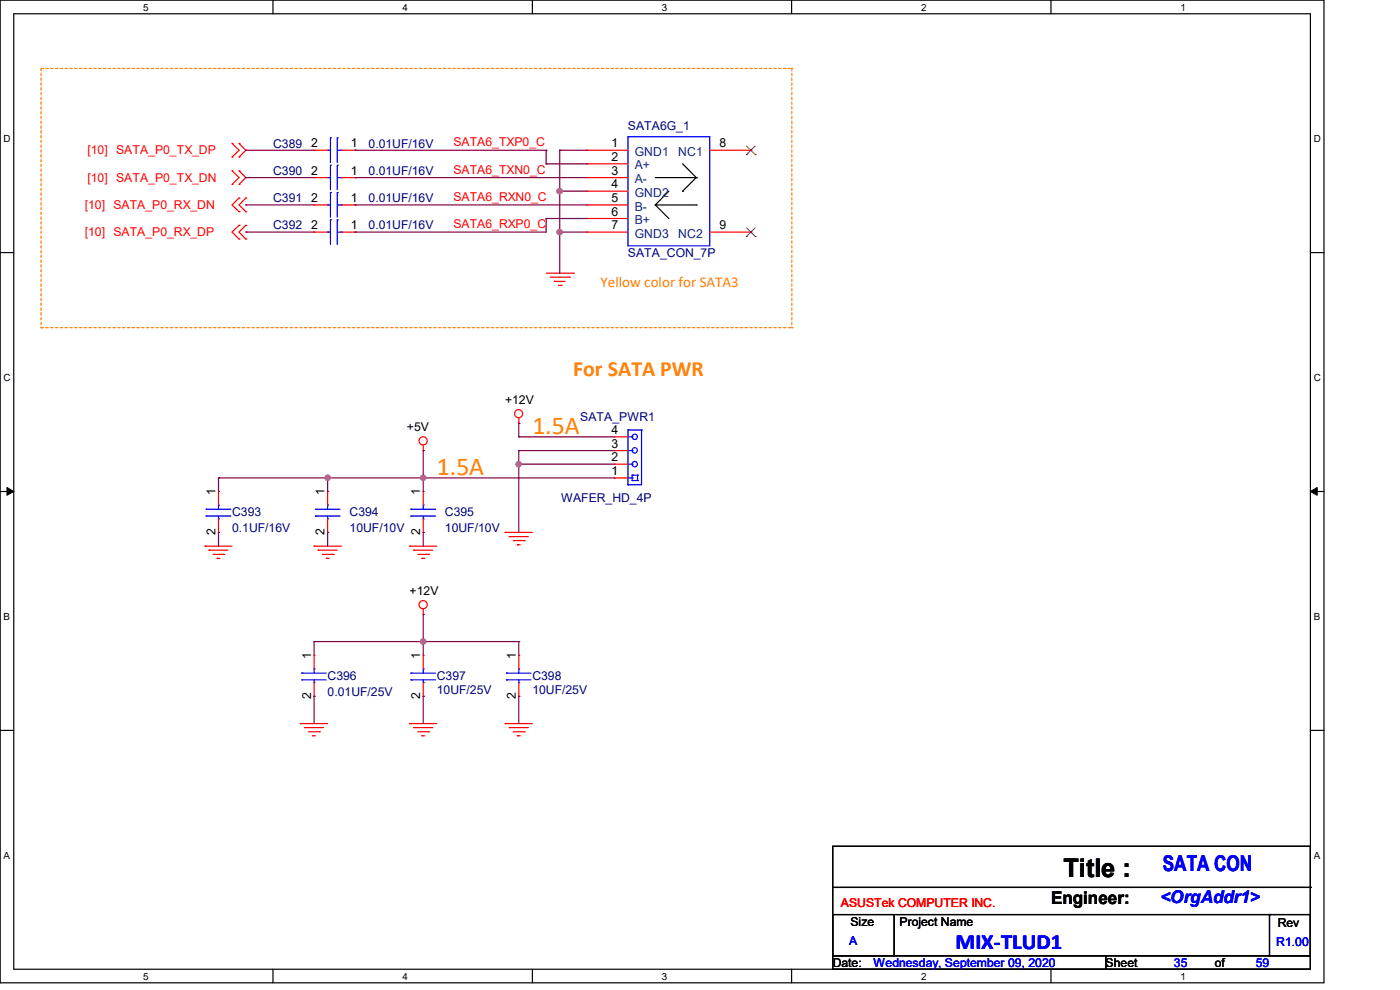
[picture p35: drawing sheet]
<svg xmlns="http://www.w3.org/2000/svg" width="297mm" height="210mm" viewBox="0 0 297 210" stroke-linecap="round" stroke-linejoin="round" font-family="sans-serif">
<defs><g id="words">
<g font-size="5.5" fill="#ff8000">
<text x="112.9" y="92.1">1.5A</text>
<text x="92.7" y="100.8">1.5A</text>
</g>
<text font-size="5.5" x="225.6" y="186.1">Title :</text>
<text font-size="4.6" fill="#ff8000" x="121.6" y="79.7">For SATA PWR</text>
<g font-size="4.6" fill="#00f">
<text x="246.7" y="184.8">SATA CON</text>
<text x="202.7" y="201.3">MIX-TLUD1</text>
</g>
<text font-size="3.7" x="223" y="191.7">Engineer:</text>
<text font-size="3.7" fill="#00f" x="246.2" y="191.6">&lt;OrgAddr1&gt;</text>
<text font-size="3.2" fill="#ff8000" x="127.4" y="61">Yellow color for SATA3</text>
<g font-size="2.6" fill="#000080">
<text x="133.2" y="27.6">SATA6G_1</text>
<text x="58" y="31.3">C389</text>
<text x="78.2" y="31.3">0.01UF/16V</text>
<text x="58" y="37.1">C390</text>
<text x="78.2" y="37.1">0.01UF/16V</text>
<text x="58" y="42.9">C391</text>
<text x="78.2" y="42.9">0.01UF/16V</text>
<text x="58" y="48.7">C392</text>
<text x="78.2" y="48.7">0.01UF/16V</text>
<text x="133.2" y="54.5">SATA_CON_7P</text>
<text x="123.1" y="89.2">SATA_PWR1</text>
<text x="119" y="106.6">WAFER_HD_4P</text>
<text x="49.2" y="109.5">C393</text>
<text x="49.2" y="112.9">0.1UF/16V</text>
<text x="74.2" y="109.5">C394</text>
<text x="74.2" y="112.9">10UF/10V</text>
<text x="94.4" y="109.5">C395</text>
<text x="94.4" y="112.9">10UF/10V</text>
<text x="69.5" y="144.2">C396</text>
<text x="69.5" y="147.7">0.01UF/25V</text>
<text x="92.7" y="144.2">C397</text>
<text x="92.7" y="147.1">10UF/25V</text>
<text x="112.9" y="144.2">C398</text>
<text x="112.9" y="147.1">10UF/25V</text>
</g>
<g font-size="2.6" fill="#f00">
<text x="18.5" y="32.8">[10] SATA_P0_TX_DP</text>
<text x="96.2" y="31.1">SATA6_TXP0_C</text>
<text x="18.5" y="38.6">[10] SATA_P0_TX_DN</text>
<text x="96.2" y="36.9">SATA6_TXN0_C</text>
<text x="18" y="44.3">[10] SATA_P0_RX_DN</text>
<text x="96.2" y="42.7">SATA6_RXN0_C</text>
<text x="18" y="50.1">[10] SATA_P0_RX_DP</text>
<text x="96.2" y="48.4">SATA6_RXP0_C</text>
<text x="178.4" y="192.3">ASUSTek COMPUTER INC.</text>
</g>
<g font-size="2.6">
<text x="66" y="31.2">2</text>
<text x="74.5" y="31.2">1</text>
<text x="129.8" y="31.2">1</text>
<text x="129.8" y="34.1">2</text>
<text x="152.6" y="31.2">8</text>
<text x="66" y="37">2</text>
<text x="74.5" y="37">1</text>
<text x="129.8" y="37">3</text>
<text x="129.8" y="39.9">4</text>
<text x="66" y="42.8">2</text>
<text x="74.5" y="42.8">1</text>
<text x="129.8" y="42.8">5</text>
<text x="129.8" y="45.7">6</text>
<text x="66" y="48.6">2</text>
<text x="74.5" y="48.6">1</text>
<text x="129.8" y="48.6">7</text>
<text x="152.6" y="48.6">9</text>
<text x="107.1" y="85.8">+12V</text>
<text x="86.3" y="91.5">+5V</text>
<text x="129.8" y="95">3</text>
<text x="129.8" y="92">4</text>
<text x="129.8" y="100.8">1</text>
<text x="129.8" y="97.8">2</text>
<text x="45.7" y="105.1" transform="rotate(-90 45.7 105.1)">1</text>
<text x="68.9" y="105.1" transform="rotate(-90 68.9 105.1)">1</text>
<text x="89.2" y="105.1" transform="rotate(-90 89.2 105.1)">1</text>
<text x="45.7" y="113.5" transform="rotate(-90 45.7 113.5)">2</text>
<text x="68.9" y="113.5" transform="rotate(-90 68.9 113.5)">2</text>
<text x="89.2" y="113.5" transform="rotate(-90 89.2 113.5)">2</text>
<text x="86.9" y="126.3">+12V</text>
<text x="66" y="139.9" transform="rotate(-90 66 139.9)">1</text>
<text x="89.2" y="139.9" transform="rotate(-90 89.2 139.9)">1</text>
<text x="109.4" y="139.9" transform="rotate(-90 109.4 139.9)">1</text>
<text x="66" y="148.3" transform="rotate(-90 66 148.3)">2</text>
<text x="89.2" y="148.3" transform="rotate(-90 89.2 148.3)">2</text>
<text x="109.4" y="148.3" transform="rotate(-90 109.4 148.3)">2</text>
<text x="180.4" y="196.3">Size</text>
<text x="190.8" y="196.3">Project Name</text>
<text x="271.1" y="196.6">Rev</text>
<text x="176.7" y="205.1">Date:</text>
<text x="234.6" y="205.1">Sheet</text>
<text x="257.7" y="205.1">of</text>
</g>
<g font-size="2.6" fill="#004080">
<text x="134.7" y="33.1">GND1</text>
<text x="134.7" y="35.9">A+</text>
<text x="143.9" y="33.1">NC1</text>
<text x="134.7" y="38.9">A-</text>
<text x="134.7" y="41.7">GND2</text>
<text x="134.7" y="44.7">B-</text>
<text x="134.7" y="47.5">B+</text>
<text x="134.7" y="50.4">GND3</text>
<text x="143.9" y="50.4">NC2</text>
</g>
<g font-size="2.6" fill="#00f">
<text x="180.1" y="200.4">A</text>
<text x="270.8" y="200.7">R1.00</text>
<text x="185.3" y="205.1">Wednesday, September 09, 2020</text>
<text x="249" y="205.1">35</text>
<text x="266.4" y="205.1">59</text>
</g>
<g font-size="2.1">
<text x="30.4" y="2.2">5</text>
<text x="85.4" y="2.2">4</text>
<text x="140.4" y="2.2">3</text>
<text x="195.4" y="2.2">2</text>
<text x="250.4" y="2.2">1</text>
<text x=".8" y="30.1">D</text>
<text x="278.7" y="30.1">D</text>
<text x=".8" y="80.8">C</text>
<text x="278.7" y="80.8">C</text>
<text x=".8" y="131.5">B</text>
<text x="278.7" y="131.5">B</text>
<text x=".8" y="182.2">A</text>
<text x="278.7" y="182.2">A</text>
<text x="30.4" y="207.8">5</text>
<text x="85.4" y="207.8">4</text>
<text x="140.4" y="207.8">3</text>
<text x="195.4" y="207.8">2</text>
<text x="250.4" y="207.8">1</text>
</g>
</g></defs>
<path d="M0 0h280.9v208.5h-280.9zM2.9 2.9h275.1v202.7h-275.1z" fill="none" stroke="#000" stroke-width=".25"/>
<g fill="#fff">
<path d="M30.4 .3h1.1v2.4h-1.1z"/>
<path d="M30.4 205.9h1.1v2.3h-1.1z"/>
</g>
<path d="M57.9 0v2.9M57.9 205.6v2.9" fill="none" stroke="#000" stroke-width=".25"/>
<g fill="#fff">
<path d="M85.4 .3h1.1v2.4h-1.1z"/>
<path d="M85.4 205.9h1.1v2.3h-1.1z"/>
</g>
<path d="M112.9 0v2.9M112.9 205.6v2.9" fill="none" stroke="#000" stroke-width=".25"/>
<g fill="#fff">
<path d="M140.4 .3h1.2v2.4h-1.2z"/>
<path d="M140.4 205.9h1.2v2.3h-1.2z"/>
</g>
<path d="M167.9 0v2.9M167.9 205.6v2.9" fill="none" stroke="#000" stroke-width=".25"/>
<g fill="#fff">
<path d="M195.4 .3h1.2v2.4h-1.2z"/>
<path d="M195.4 205.9h1.2v2.3h-1.2z"/>
</g>
<path d="M223 0v2.9M223 205.6v2.9" fill="none" stroke="#000" stroke-width=".25"/>
<g fill="#fff">
<path d="M250.4 .3h1.2v2.4h-1.2z"/>
<path d="M250.4 205.9h1.2v2.3h-1.2z"/>
<path d="M.8 28.2h1.4v2.4h-1.4z"/>
<path d="M278.7 28.2h1.5v2.4h-1.5z"/>
<path d="M.8 78.9h1.4v2.3h-1.4z"/>
<path d="M278.7 78.9h1.5v2.3h-1.5z"/>
</g>
<path d="M0 53.6h2.9M278 53.6h2.9" fill="none" stroke="#000" stroke-width=".25"/>
<g fill="#fff">
<path d="M.8 129.6h1.3v2.3h-1.3z"/>
<path d="M278.7 129.6h1.4v2.3h-1.4z"/>
</g>
<path d="M0 104.3h2.9M278 104.3h2.9" fill="none" stroke="#000" stroke-width=".25"/>
<path d="M1.5 103.4l1.4 .9-1.4 .8zM278 104.3l1.4-.9v1.7z" fill="#000" stroke="#000" stroke-width=".21"/>
<g fill="#fff">
<path d="M.8 180.3h1.3v2.3h-1.3z"/>
<path d="M278.7 180.3h1.4v2.3h-1.4z"/>
</g>
<g fill="none" stroke="#000" stroke-width=".25">
<path d="M139 37.7h8.7M144.8 34.8l2.9 2.9M147.7 37.7h.1M147.7 37.7l-2.9 2.9M139 43.5h.1M139 43.5h8.7M139 43.5l2.9 2.9M141.9 40.6l-2.9 2.9M144.8 40.6h.1M147.7 43.5h.1M0 154.9h2.9M278 154.9h2.9"/>
<path d="M176.7 179.5h101.3v23.2h-101.3zM176.7 194h13v8.7h-13zM176.7 188.3h101.3M190 194h79.3M269.3 194h8.7v8.7h-8.7zM269.3 194h.1M278 188.3h.1M176.7 202.7h57.9v2.9h-57.9zM234.6 202.7h43.4v2.9h-43.4z"/>
</g>
<path d="M8.7 14.5h159.3M8.7 14.5v55M168 14.5h.1M168 14.5v55M8.7 69.5h159.3M8.7 69.5h.1M168 69.5h.1" fill="none" stroke="#ff8000" stroke-width=".25" stroke-dasharray=".5"/>
<g fill="none" stroke="#f00" stroke-width=".25">
<path d="M49.2 30.4h.1M49.2 33.3h.1M49.2 36.2h.1M49.2 39.1h.1M49.2 30.4l1.5 1.5-1.5 1.4M49.2 36.2l1.5 1.5-1.5 1.4M50.7 33.3h.1M50.7 30.4h.1M50.7 39.1h.1M50.7 36.2h.1M50.7 30.4l1.5 1.5-1.5 1.4M50.7 36.2l1.5 1.5-1.5 1.4"/>
<path d="M66.6 37.7h.1M66.6 31.9h.1M66.6 31.9h2.9M66.6 37.7h2.9M72.4 31.9h2.9M72.4 37.7h2.9M75.3 37.7h.1M75.3 31.9h.1M124.5 31.9h.1M124.5 34.8h.1M124.5 37.7h.1M124.5 31.9h8.7"/>
<path d="M124.5 34.8h8.7M124.5 37.7h8.7M150.6 31.9h8.7M159.3 31.9h.1M50.7 47.8h.1M50.7 50.7h.1M50.7 42h.1M50.7 44.9h.1M50.7 47.8l-1.5 1.4 1.5 1.5M50.7 42l-1.5 1.5 1.5 1.4M52.2 47.8h.1M52.2 50.7h.1"/>
<path d="M52.2 42h.1M52.2 44.9h.1M52.2 47.8l-1.5 1.4 1.5 1.5M52.2 42l-1.5 1.5 1.5 1.4M66.6 49.2h.1M66.6 43.5h.1M66.6 43.5h2.9M66.6 49.2h2.9M72.4 43.5h2.9M72.4 49.2h2.9M75.3 49.2h.1M75.3 43.5h.1"/>
<path d="M115.9 58h5.7M116.7 58.8h4.1M117.6 59.7h.1M117.6 59.7h2.3M120.8 58.8h.1M121.6 58h.1M124.5 40.6h.1M124.5 43.5h.1M124.5 46.4h.1M124.5 49.2h.1M124.5 40.6h8.7M124.5 43.5h8.7"/>
<path d="M124.5 46.4h8.7M124.5 49.2h8.7M150.6 49.2h8.7M159.3 49.2h.1M118.4 60.5h.6M119 60.5h.1M89.8 95.6h.1M89.8 94.4v1.2M110.1 89.8h.1M110.1 88.6v1.2M130.3 98.5h.1M130.3 95.6h.1"/>
<path d="M130.3 92.7h.1M130.3 98.5h2.9M130.3 95.6h2.9M130.3 92.7h2.9M43.5 115.9h.1M43.5 115.9h5.7M44.3 116.7h.1M44.3 116.7h4.1M45.2 117.6h2.3M46.1 118.4h.1M46.1 118.4h.6M46.4 104.3h.1"/>
<path d="M46.4 112.9h.1M46.4 104.3v2.8M46.4 110.1v2.8M47.5 117.6h.1M66.6 115.9h.1M66.6 115.9h5.8M67.5 116.7h.1M67.5 116.7h4M68.4 117.6h2.3M69.2 118.4h.1M69.2 118.4h.6M69.5 104.3h.1"/>
<path d="M69.5 112.9h.1M69.5 104.3v2.8M69.5 110.1v2.8M70.7 117.6h.1M86.9 115.9h.1M86.9 115.9h5.8M87.8 116.7h.1M87.8 116.7h4M88.6 117.6h2.3M89.5 118.4h.1M89.5 118.4h.6M89.8 104.3h.1"/>
<path d="M89.8 112.9h.1M89.8 104.3v2.8M89.8 110.1v2.8M90.9 117.6h.1M107.1 112.9h.1M107.1 112.9h5.8M108 113.8h.1M108 113.8h4.1M108.9 114.7h2.3M109.8 115.6h.1M109.8 115.6h.6M111.2 114.7h.1"/>
<path d="M130.3 101.4h.1M130.3 101.4h2.9M66.6 139h.1M66.6 139v2.9M89.8 130.3h.1M89.8 139h.1M89.8 129.2v1.1M89.8 139v2.9M110.1 139h.1M110.1 139v2.9M63.7 153.5h.1M63.7 153.5h5.8"/>
<path d="M64.6 154.3h.1M64.6 154.3h4.1M65.4 155.2h2.4M66.3 156.1h.1M66.3 156.1h.6M66.6 147.7h.1M66.6 144.8v2.9M67.8 155.2h.1M86.9 153.5h.1M86.9 153.5h5.8M87.8 154.3h.1M87.8 154.3h4"/>
<path d="M88.6 155.2h2.3M89.5 156.1h.1M89.5 156.1h.6M89.8 147.7h.1M89.8 144.8v2.9M90.9 155.2h.1M107.1 153.5h.1M107.1 153.5h5.8M108 154.3h.1M108 154.3h4.1M108.9 155.2h2.3M109.8 156.1h.1"/>
<path d="M109.8 156.1h.6M110.1 147.7h.1M110.1 144.8v2.9M111.2 155.2h.1"/>
<circle cx="89.8" cy="93.5" r=".87"/>
<circle cx="110" cy="87.8" r=".86"/>
<circle cx="89.8" cy="128.3" r=".87"/>
</g>
<g fill="none" stroke="#00f" stroke-width=".25">
<path d="M69.5 37.7h.1M69.5 31.9h.1M69.5 37.7h.6M69.5 31.9h.6M70.1 35.1h.1M70.1 29.3h.1M70.1 29.3v5.2M70.1 35.1v5.2M71.5 35.1h.1M71.5 29.3h.1M71.5 29.3v5.2M71.5 35.1v5.2"/>
<path d="M71.5 37.7h.9M71.5 31.9h.9M72.4 37.7h.1M72.4 31.9h.1M133.2 29h17.4v23.2h-17.4zM69.5 49.2h.1M69.5 43.5h.1M69.5 49.2h.6M69.5 43.5h.6M70.1 46.7h.1M70.1 40.9h.1M70.1 40.9v5.2"/>
<path d="M70.1 46.7v5.2M71.5 46.7h.1M71.5 40.9h.1M71.5 40.9v5.2M71.5 46.7v5.2M71.5 49.2h.9M71.5 43.5h.9M72.4 49.2h.1M72.4 43.5h.1M133.2 91.2h.1M133.2 91.2h2.9M133.2 91.2v11.6"/>
<path d="M133.2 98.5h.9M133.2 95.6h.9M133.2 92.7h.9M134.1 98.5h.1M134.1 95.6h.1M134.1 92.7h.1M136.1 91.2h.1M136.1 91.2v11.6h-2.9M43.7 108h.1M43.7 109.5h.1M43.7 108h5.3M43.7 109.5h5.3"/>
<path d="M46.4 107.1h.1M46.4 110.1h.1M46.4 107.1v.9M46.4 109.5v.6M66.9 108h.1M66.9 109.5h.1M66.9 108h5.2M66.9 109.5h5.2M69.5 107.1h.1M69.5 110.1h.1M69.5 107.1v.9M69.5 109.5v.6"/>
<path d="M87.2 108h.1M87.2 109.5h.1M87.2 108h5.2M87.2 109.5h5.2M89.8 107.1h.1M89.8 110.1h.1M89.8 107.1v.9M89.8 109.5v.6M133.2 102.8h.1M133.2 101.4h.9M134.1 101.9h.1M134.1 100.8h.1"/>
<path d="M134.1 101.4h.1M134.1 101.9h1.2M134.1 100.8v1.1M134.1 100.8h1.2M135.3 101.9h.1M135.3 100.8h.1M135.3 100.8v1.1M64 142.8h.1M64 144.2h.1M64 142.8h5.2M64 144.2h5.2M66.6 141.9h.1"/>
<path d="M66.6 144.8h.1M66.6 141.9v.9M66.6 144.2v.6M87.2 142.8h.1M87.2 144.2h.1M87.2 142.8h5.2M87.2 144.2h5.2M89.8 141.9h.1M89.8 144.8h.1M89.8 141.9v.9M89.8 144.2v.6M107.4 142.8h.1"/>
<path d="M107.4 144.2h.1M107.4 142.8h5.2M107.4 144.2h5.2M110.1 141.9h.1M110.1 144.8h.1M110.1 141.9v.9M110.1 144.2v.6"/>
<circle cx="134.7" cy="98.5" r=".56"/>
<circle cx="134.7" cy="92.7" r=".56"/>
<circle cx="134.7" cy="95.5" r=".56"/>
</g>
<path d="M158.4 32.8h.1M158.4 31l1.8 1.8M160.2 31l-1.8 1.8M160.2 32.8h.1M158.4 50.2h.1M158.4 48.3l1.8 1.9M160.2 48.3l-1.8 1.9M160.2 50.2h.1" fill="none" stroke="#804000" stroke-width=".21"/>
<g fill="none" stroke="#800040" stroke-width=".25">
<path d="M52.2 31.9h.1M52.2 37.7h.1M52.2 31.9h14.4M52.2 37.7h14.4M75.3 31.9h.1M75.3 37.7h.1M75.3 31.9h40.6M75.3 37.7h49.2M115.9 34.8h.1M115.9 31.9h.1M115.9 31.9v2.9M115.9 34.8h8.6"/>
<path d="M118.7 31.9h.1M118.7 31.9v26.1M118.7 31.9h5.8M52.2 43.5h.1M52.2 49.2h.1M52.2 49.2h14.4M52.2 43.5h14.4M75.3 43.5h.1M75.3 49.2h.1M75.3 43.5h49.2M115.9 46.4h.1M115.9 46.4h8.6"/>
<path d="M115.9 46.4v2.8h-40.6M118.7 40.6h.1M118.7 49.2h.1M118.7 40.6h5.8M118.7 49.2h5.8M89.8 95.6h.1M89.8 95.6v8.7M110.1 98.5h.1M110.1 89.8h.1M110.1 92.7h.1M110.1 95.6h.1M110.1 89.8v2.9"/>
<path d="M110.1 95.6v17.3M110.1 92.7h20.2M110.1 98.5h20.2M110.1 95.6h20.2M46.4 101.4h.1M46.4 112.9h.1M46.4 101.4h83.9M46.4 101.4v2.9M46.4 112.9v3M69.5 112.9h.1M69.5 101.4h.1M69.5 101.4v2.9"/>
<path d="M69.5 112.9v3M89.8 112.9h.1M89.8 101.4h.1M89.8 112.9v3M66.6 136.1h.1M66.6 136.1h43.5M66.6 136.1v2.9M89.8 136.1h.1M89.8 130.3h.1M89.8 130.3v8.7M110.1 136.1h.1M110.1 136.1v2.9"/>
<path d="M66.6 147.7h.1M66.6 147.7v5.8M89.8 147.7h.1M89.8 147.7v5.8M110.1 147.7h.1M110.1 147.7v5.8"/>
</g>
<g fill="#f0f" stroke="#f0f" stroke-width=".25">
<circle cx="118.7" cy="49.2" r=".56"/>
<circle cx="118.7" cy="40.6" r=".56"/>
<circle cx="110" cy="98.5" r=".55"/>
<circle cx="89.8" cy="136.1" r=".56"/>
<circle cx="89.8" cy="101.3" r=".56"/>
<circle cx="69.5" cy="101.3" r=".55"/>
</g>
<use href="#words"/>
</svg>
